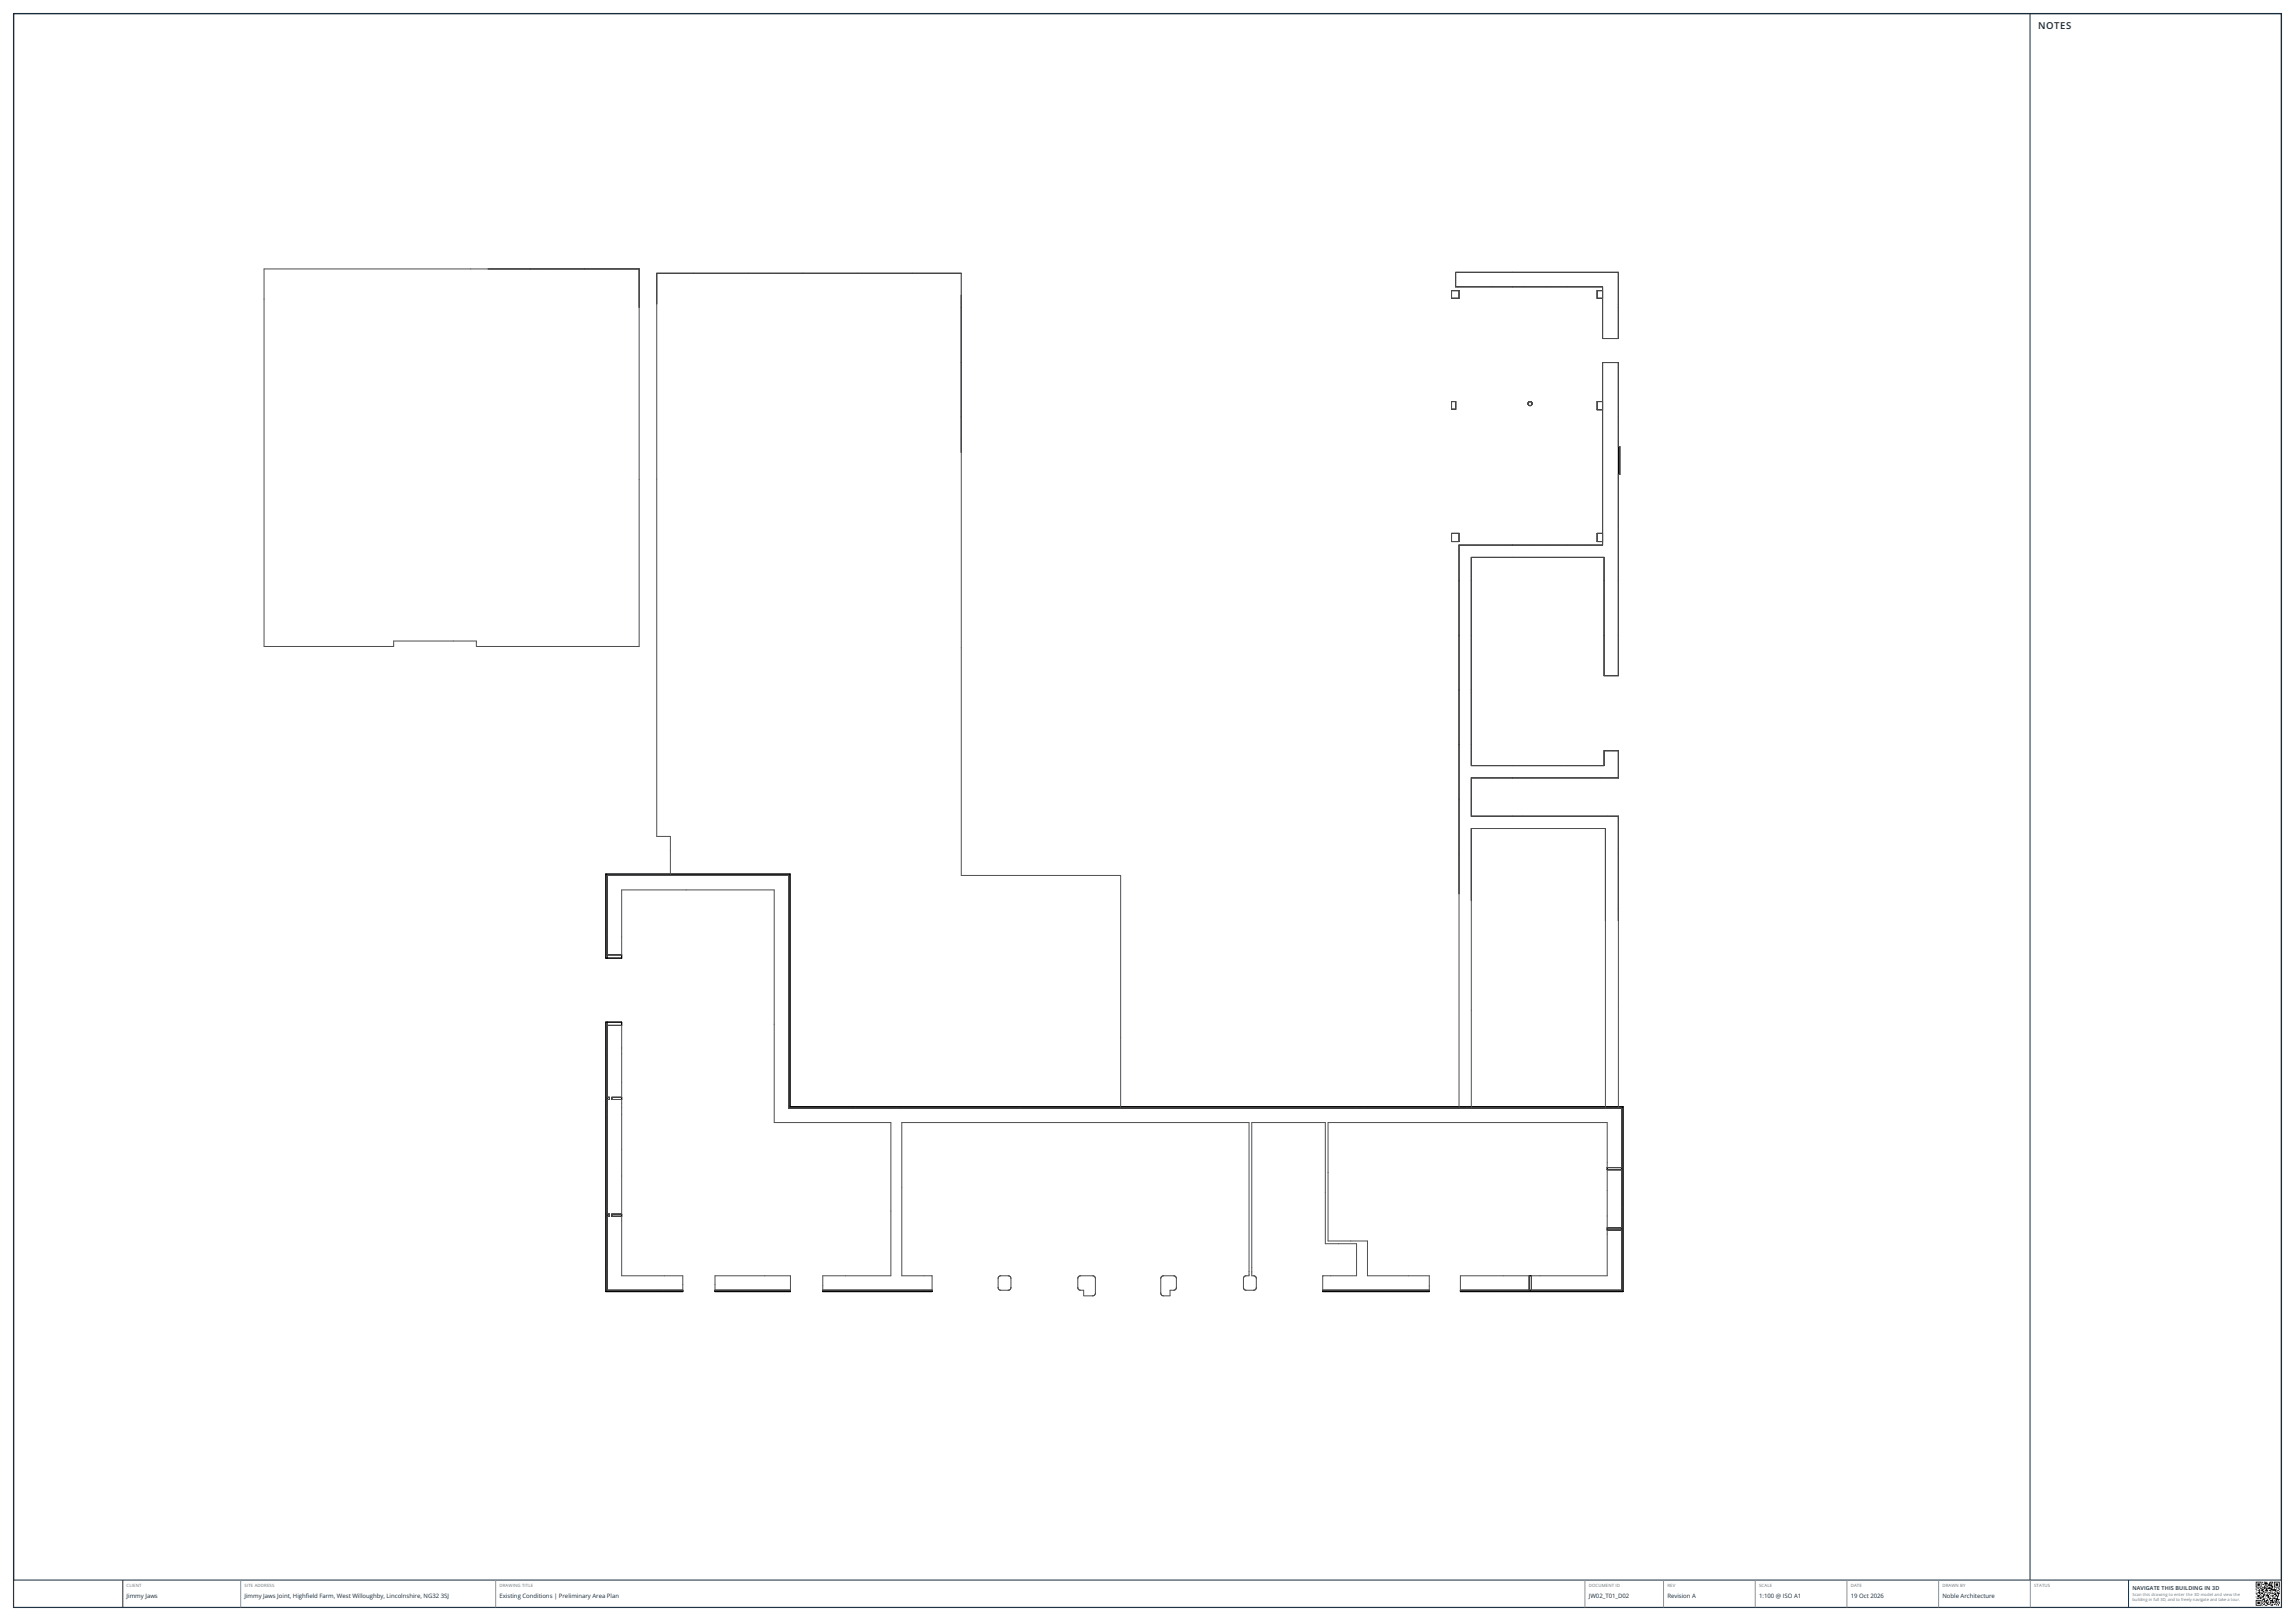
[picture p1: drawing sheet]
<svg xmlns="http://www.w3.org/2000/svg" width="841mm" height="594mm" viewBox="0 0 841 594" stroke-linecap="round" stroke-linejoin="round" font-family="sans-serif">
<defs><g id="words">
<text font-size="3.5" fill="#172b3a" x="746.9" y="10.5">NOTES</text>
<g font-size="2.2" fill="#172b3a">
<text x="46.4" y="585.6">Jimmy Jaws</text>
<text x="89.6" y="585.6">Jimmy Jaws Joint, Highfield Farm, West Willoughby, Lincolnshire, NG32 3SJ</text>
<text x="183" y="585.6">Existing Conditions | Preliminary Area Plan</text>
<text x="582.2" y="585.6">JW02_T01_D02</text>
<text x="611" y="585.6">Revision A</text>
<text x="644.6" y="585.6">1:100 @ ISO A1</text>
<text x="678.2" y="585.6">19 Oct 2026</text>
<text x="711.8" y="585.6">Noble Architecture</text>
</g>
<text font-size="2" fill="#172b3a" x="781.4" y="582.6">NAVIGATE THIS BUILDING IN 3D</text>
<g font-size="1.6" fill="#6c757d">
<text x="46.4" y="581.7">CLIENT</text>
<text x="89.6" y="581.7">SITE ADDRESS</text>
<text x="183" y="581.7">DRAWING TITLE</text>
<text x="582.2" y="581.7">DOCUMENT ID</text>
<text x="611" y="581.7">REV</text>
<text x="644.6" y="581.7">SCALE</text>
<text x="678.2" y="581.7">DATE</text>
<text x="711.8" y="581.7">DRAWN BY</text>
<text x="745.4" y="581.7">STATUS</text>
</g>
<g font-size="1.5" fill="#6c757d">
<text x="781.4" y="585">Scan this drawing to enter the 3D model and view the</text>
<text x="781.4" y="586.8">building in full 3D, and to freely navigate and take a tour.</text>
</g>
</g></defs>
<g fill="none" stroke="#999" stroke-width=".37">
<path d="M178.8 98.6h55.4v14.1M533.4 99.8h59.7v24.3h-5.8v-19h-53.9zM240.7 111.4v-11.2h111.5v65.6M531.9 106.5h2.8v2.8h-2.8zM587.3 106.5h-2v2.8h2M531.9 147.2h1.6v2.8h-1.6zM559.9 147.9l.6 .7 .8-.3M559.9 147.8a.75 .75 0 0 1 1-.6 .75 .75 0 0 1 .4 1.1M559.9 147.8v.1M561.3 148.3h.1M587.3 147.2h-2v3h2M593.1 163.7v-30.9h-5.8v66.9h-52.6v127.9"/>
<path d="M593.1 173.9v73.7h-5.3v-43.3h-48.6v76.2h48.6v-5.4h5.3v9.9h-53.9v14.1h53.9v38.3M531.9 195.4h2.8v3h-2.8zM587.3 195.4h-2v3h2M539.2 330v-26.4h49.1v33.8"/>
</g>
<g fill="none" stroke="#000" stroke-width=".37">
<path d="M178.8 98.6h55.4v14.1M533.4 99.8h59.7v24.3h-5.8v-19h-53.9zM352.2 108.1v57.7M352.2 100.2h-111.5v11.2M531.9 106.5h2.8v2.8h-2.8zM587.3 106.5h-2v2.8h2M531.9 147.2h1.6v2.8h-1.6zM587.3 147.2h-2v3h2M593.1 163.7h.5v10.2h-.5M531.9 195.4h2.8v3h-2.8zM587.3 195.4h-2v3h2M222 320.3v30.8h5.8v-1.2h-5.3"/>
<path d="M222 320.3h67.5M222 320.3l.5 .5M222.5 320.8v30.3M222.5 320.8h66.5M245.7 320.3v.5M289 320.8v85.2M289.5 320.3v85.3M289.5 320.3l-.5 .5M534.7 327.6v-127.9h52.6v-66.9h5.8v114.8h-5.3v-43.3h-48.6v76.2h48.6v-5.4h5.3v9.9h-53.9v14.1h53.9v38.3M539.2 330v-26.4h49.1v33.8M222.5 375.7h5.3v-1.1h-5.8v98.7M222.5 374.6v98.2"/>
<path d="M222.5 402.1h.8v.8h-.8M224.2 402.1h3.6v.8h-3.6zM289 406h305.3M289.5 405.6h305.3M289.5 405.6l-.5 .4M410.6 405.6v.4M534.7 405.6v.4M539.2 405.6v.4M588.3 405.6v.4M593.1 405.6v.4M594.3 406v66.8M594.8 405.6v67.7"/>
<path d="M594.8 405.6l-.5 .4M594.3 427.9h-5.3v.8h5.3M222.5 444.9h.8v.8h-.8M224.2 444.9h3.6v.8h-3.6zM594.3 450h-5.3v.8h5.3M222.5 472.8h27.7v.5h-28.2M222.5 472.8l-.5 .5M262 472.8h27.7v.5h-27.7zM301.5 472.8h40.1v.5h-40.1zM484.7 472.8h39.1v.5h-39.1zM560.4 472.8v-5.3h.8v5.3M594.3 472.8h-59.1v.5h59.6"/>
<path d="M594.3 472.8l.5 .5"/>
<circle cx="560.7" cy="147.9" r=".75"/>
</g>
<g fill="none" stroke="#4f4f4f" stroke-width=".37">
<path d="M96.8 98.6h137.4v138.3h-59.6v-2h-30.3v2h-47.5zM533.4 99.8h59.7v24.3h-5.8v-19h-53.9zM531.9 106.5h2.8v2.8h-2.8zM587.3 106.5h-2v2.8h2M531.9 147.2h1.6v2.8h-1.6zM561.4 147.6v.1M587.3 147.2h-2v3h2M531.9 195.4h2.8v3h-2.8zM587.3 195.4h-2v3h2M245.7 320.8v-14.3h-5v-206.3h111.6v220.6h58.4v85.2M222.5 375.7h5.3v26.4h-3.6v.8h3.6v42h-3.6v.8h3.6v21.8h22.4v5.3h-27.7v-27.1h.8v-.8h-.8v-42h.8v-.8h-.8zM534.7 406v-206.3h52.6v-66.9h5.8v30.9h.5v10.2h-.5v73.7h-5.3v-43.3h-48.6v76.2h48.6v-5.4h5.3v9.9h-53.9v14.1h53.9v106.9"/>
<path d="M539.2 406v-102.4h49.1v102.4M589 428.7h5.3v21.3h-5.3zM262 467.5h27.7v5.3h-27.7zM365.9 468l-.1 3.8 .3 .7 .7 .3 3.3-.2M366.3 467.6l-.4 .4M366.8 467.5l-.5 .1M366.8 467.5l3.2 .1M370 467.6l.5 .8M370.5 468.4v3.5l-.4 .7M395.1 468l-.1 3.8 .3 .8M395.4 467.7l-.3 .3M395.4 472.6l1.7 .2"/>
<path d="M397.1 472.8v2h3.4l.8-.6M400.9 467.6l-4.9-.1-.6 .2M400.9 467.6l.5 .8M401.4 468.4l-.1 5.8M425.4 474.2l.5 .5M425.5 468l-.1 6.2M430.1 472.8h-1.3v2l-2.9-.1M430.6 467.6l-4.4-.1-.7 .5M430.6 467.6l.5 .8M431.1 468.4l-.1 3.7-.3 .5-.6 .2M455.8 468l-.1 3.9 .3 .6 .5 .3h3l.7-.4 .2-4M459.9 467.6l-1.2-.1v-56.2h27v44.5h11.4v11.7h-12.4v5.3h39.1v-5.3h-22.7v-12.7h-14.4v-43.5h102.3v16.6h5.3v-21.9h-305.3v-85.2h-66.5v29.1h5.3v-23.8h55.9v85.2h42.8v56.2h-25v5.3h40.1v-5.3h-11.1v-56.2h127.2v56.2h-1.3l-.6 .5"/>
<path d="M459.9 467.6l.5 .8M535.2 467.5h25.2v5.3h-25.2zM561.2 467.5h27.8v-16.7h5.3v22h-33.1z"/>
<circle cx="560.7" cy="147.9" r=".75"/>
</g>
<path d="M743.9 5.5h91.6v573h-91.6z" fill="#fff"/>
<path d="M743.9 5v574" fill="none" stroke="#172b3b" stroke-width=".37"/>
<path d="M5 5h831v584h-831z" fill="none" stroke="#172b3b" stroke-width=".5"/>
<path d="M5 579h831v10h-831z" fill="#fff" stroke="#172b3b" stroke-width=".37"/>
<path d="M45 579v10M780 579v10" fill="none" stroke="#172b3b" stroke-width=".37"/>
<path d="M88.2 579v10M181.6 579v10M580.8 579v10M609.6 579v10M643.2 579v10M676.8 579v10M710.4 579v10M744 579v10" fill="none" stroke="#8a949c" stroke-width=".37"/>
<path d="M826.6 579.6h8.8v8.8h-8.8z" fill="#fff"/>
<path d="M826.6 579.6h2.1v.3h-2.1zM829 579.6h.3v.3h-.3zM829.6 579.6h.6v.3h-.6zM830.5 579.6h.3v.3h-.3zM831.8 579.6h1.2v.3h-1.2zM833.3 579.6h2.1v.3h-2.1zM826.6 579.9h.3v.3h-.3zM828.4 579.9h.3v.3h-.3zM829 579.9h.3v.3h-.3zM829.9 579.9h.9v.3h-.9zM831.5 579.9h.6v.3h-.6zM832.7 579.9h.3v.3h-.3zM833.3 579.9h.3v.3h-.3zM835.1 579.9h.3v.3h-.3zM826.6 580.2h.3v.3h-.3zM827.2 580.2h.9v.3h-.9zM828.4 580.2h.3v.3h-.3zM829.6 580.2h1.6v.3h-1.6zM831.5 580.2h.3v.3h-.3zM832.1 580.2h.6v.3h-.6zM833.3 580.2h.3v.3h-.3zM833.9 580.2h.9v.3h-.9zM835.1 580.2h.3v.3h-.3zM826.6 580.5h.3v.3h-.3zM827.2 580.5h.9v.3h-.9zM828.4 580.5h.3v.3h-.3zM829 580.5h.6v.3h-.6zM829.9 580.5h.3v.3h-.3zM830.5 580.5h.3v.3h-.3zM831.2 580.5h.9v.3h-.9zM832.4 580.5h.3v.3h-.3zM833.3 580.5h.3v.3h-.3zM833.9 580.5h.9v.3h-.9zM835.1 580.5h.3v.3h-.3zM826.6 580.8h.3v.3h-.3zM827.2 580.8h.9v.3h-.9zM828.4 580.8h.3v.3h-.3zM829.9 580.8h.3v.3h-.3zM830.5 580.8h.3v.3h-.3zM831.2 580.8h1.5v.3h-1.5zM833.3 580.8h.3v.3h-.3zM833.9 580.8h.9v.3h-.9zM835.1 580.8h.3v.3h-.3zM826.6 581.1h.3v.3h-.3zM828.4 581.1h.3v.3h-.3zM829.6 581.1h.3v.3h-.3zM830.2 581.1h.3v.3h-.3zM830.8 581.1h.4v.3h-.4zM832.1 581.1h.9v.3h-.9zM833.3 581.1h.3v.3h-.3zM835.1 581.1h.3v.3h-.3zM826.6 581.4h2.1v.3h-2.1zM829 581.4h.3v.3h-.3zM829.6 581.4h.3v.3h-.3zM830.2 581.4h.3v.3h-.3zM830.8 581.4h.4v.3h-.4zM831.5 581.4h.3v.3h-.3zM832.1 581.4h.3v.3h-.3zM832.7 581.4h.3v.3h-.3zM833.3 581.4h2.1v.3h-2.1zM829 581.7h1.5v.3h-1.5zM831.2 581.7h.9v.3h-.9zM832.4 581.7h.6v.3h-.6zM826.6 582h.3v.3h-.3zM827.2 582h.6v.3h-.6zM828.1 582h.9v.3h-.9zM829.6 582h.3v.3h-.3zM830.2 582h2.5v.3h-2.5zM833.3 582h.3v.3h-.3zM834.2 582h.3v.3h-.3zM834.8 582h.6v.3h-.6zM826.6 582.3h.3v.3h-.3zM827.8 582.3h.3v.3h-.3zM828.7 582.3h.9v.3h-.9zM830.2 582.3h.6v.3h-.6zM832.1 582.3h2.1v.3h-2.1zM835.1 582.3h.3v.3h-.3zM826.9 582.6h.3v.3h-.3zM827.5 582.6h.6v.3h-.6zM828.4 582.6h.9v.3h-.9zM829.9 582.6h1.3v.3h-1.3zM831.5 582.6h.9v.3h-.9zM832.7 582.6h1.5v.3h-1.5zM834.5 582.6h.6v.3h-.6zM827.8 582.9h.3v.3h-.3zM829 582.9h.6v.3h-.6zM830.5 582.9h.3v.3h-.3zM832.1 582.9h.3v.3h-.3zM833.6 582.9h.6v.3h-.6zM835.1 582.9h.3v.3h-.3zM826.6 583.2h.3v.3h-.3zM827.5 583.2h.6v.3h-.6zM828.4 583.2h.3v.3h-.3zM829.3 583.2h1.2v.3h-1.2zM830.8 583.2h.4v.3h-.4zM831.8 583.2h.3v.3h-.3zM832.7 583.2h.3v.3h-.3zM834.2 583.2h.6v.3h-.6zM827.2 583.5h1.2v.3h-1.2zM828.7 583.5h.6v.3h-.6zM830.2 583.5h.3v.3h-.3zM831.2 583.5h.9v.3h-.9zM832.4 583.5h.3v.3h-.3zM833.3 583.5h.6v.3h-.6zM834.5 583.5h.9v.3h-.9zM826.6 583.8h.6v.4h-.6zM827.8 583.8h.3v.4h-.3zM828.4 583.8h.9v.4h-.9zM829.6 583.8h.3v.4h-.3zM830.8 583.8h.4v.4h-.4zM831.8 583.8h.3v.4h-.3zM832.4 583.8h.9v.4h-.9zM833.6 583.8h.6v.4h-.6zM834.5 583.8h.9v.4h-.9zM826.9 584.2h.3v.3h-.3zM828.1 584.2h.3v.3h-.3zM829.3 584.2h.6v.3h-.6zM830.2 584.2h.3v.3h-.3zM830.8 584.2h.4v.3h-.4zM831.5 584.2h.3v.3h-.3zM833.3 584.2h.9v.3h-.9zM834.8 584.2h.3v.3h-.3zM827.2 584.5h.9v.3h-.9zM828.4 584.5h.3v.3h-.3zM829.3 584.5h.6v.3h-.6zM830.2 584.5h1.3v.3h-1.3zM832.1 584.5h.3v.3h-.3zM832.7 584.5h.6v.3h-.6zM833.9 584.5h.6v.3h-.6zM834.8 584.5h.3v.3h-.3zM827.2 584.8h.9v.3h-.9zM829 584.8h.6v.3h-.6zM830.5 584.8h1v.3h-1zM832.1 584.8h.3v.3h-.3zM832.7 584.8h.3v.3h-.3zM833.6 584.8h.3v.3h-.3zM834.2 584.8h.9v.3h-.9zM826.6 585.1h.3v.3h-.3zM827.2 585.1h.6v.3h-.6zM828.1 585.1h1.5v.3h-1.5zM829.9 585.1h.3v.3h-.3zM831.2 585.1h.6v.3h-.6zM832.7 585.1h.6v.3h-.6zM833.6 585.1h.3v.3h-.3zM834.5 585.1h.3v.3h-.3zM827.8 585.4h.6v.3h-.6zM828.7 585.4h.3v.3h-.3zM830.8 585.4h.7v.3h-.7zM831.8 585.4h.3v.3h-.3zM833.3 585.4h.3v.3h-.3zM834.5 585.4h.3v.3h-.3zM826.9 585.7h.9v.3h-.9zM828.1 585.7h.6v.3h-.6zM829.3 585.7h.6v.3h-.6zM830.2 585.7h.3v.3h-.3zM831.5 585.7h.9v.3h-.9zM832.7 585.7h2.1v.3h-2.1zM829 586h.9v.3h-.9zM830.8 586h.4v.3h-.4zM831.5 586h.3v.3h-.3zM832.7 586h.3v.3h-.3zM833.9 586h1.5v.3h-1.5zM826.6 586.3h2.1v.3h-2.1zM829 586.3h.3v.3h-.3zM829.6 586.3h.3v.3h-.3zM830.2 586.3h1v.3h-1zM831.8 586.3h1.2v.3h-1.2zM833.3 586.3h.3v.3h-.3zM833.9 586.3h.6v.3h-.6zM834.8 586.3h.3v.3h-.3zM826.6 586.6h.3v.3h-.3zM828.4 586.6h.3v.3h-.3zM829 586.6h.3v.3h-.3zM829.6 586.6h.3v.3h-.3zM830.2 586.6h.6v.3h-.6zM831.2 586.6h.3v.3h-.3zM832.1 586.6h.9v.3h-.9zM833.9 586.6h.6v.3h-.6zM826.6 586.9h.3v.3h-.3zM827.2 586.9h.9v.3h-.9zM828.4 586.9h.3v.3h-.3zM829.3 586.9h1.2v.3h-1.2zM831.8 586.9h.3v.3h-.3zM832.7 586.9h1.5v.3h-1.5zM834.5 586.9h.9v.3h-.9zM826.6 587.2h.3v.3h-.3zM827.2 587.2h.9v.3h-.9zM828.4 587.2h.3v.3h-.3zM829 587.2h.3v.3h-.3zM830.2 587.2h1.3v.3h-1.3zM831.8 587.2h1.5v.3h-1.5zM833.9 587.2h.6v.3h-.6zM835.1 587.2h.3v.3h-.3zM826.6 587.5h.3v.3h-.3zM827.2 587.5h.9v.3h-.9zM828.4 587.5h.3v.3h-.3zM829 587.5h.3v.3h-.3zM829.6 587.5h.3v.3h-.3zM830.5 587.5h.7v.3h-.7zM831.8 587.5h.3v.3h-.3zM833.6 587.5h.3v.3h-.3zM834.5 587.5h.3v.3h-.3zM835.1 587.5h.3v.3h-.3zM826.6 587.8h.3v.3h-.3zM828.4 587.8h.3v.3h-.3zM829.3 587.8h.6v.3h-.6zM830.8 587.8h1v.3h-1zM832.1 587.8h.3v.3h-.3zM832.7 587.8h.3v.3h-.3zM833.3 587.8h.6v.3h-.6zM834.2 587.8h.3v.3h-.3zM834.8 587.8h.3v.3h-.3zM826.6 588.1h2.1v.3h-2.1zM829 588.1h.3v.3h-.3zM829.9 588.1h.9v.3h-.9zM832.1 588.1h.9v.3h-.9zM834.2 588.1h.3v.3h-.3zM834.8 588.1h.3v.3h-.3z" fill="#000"/>
<use href="#words"/>
</svg>
